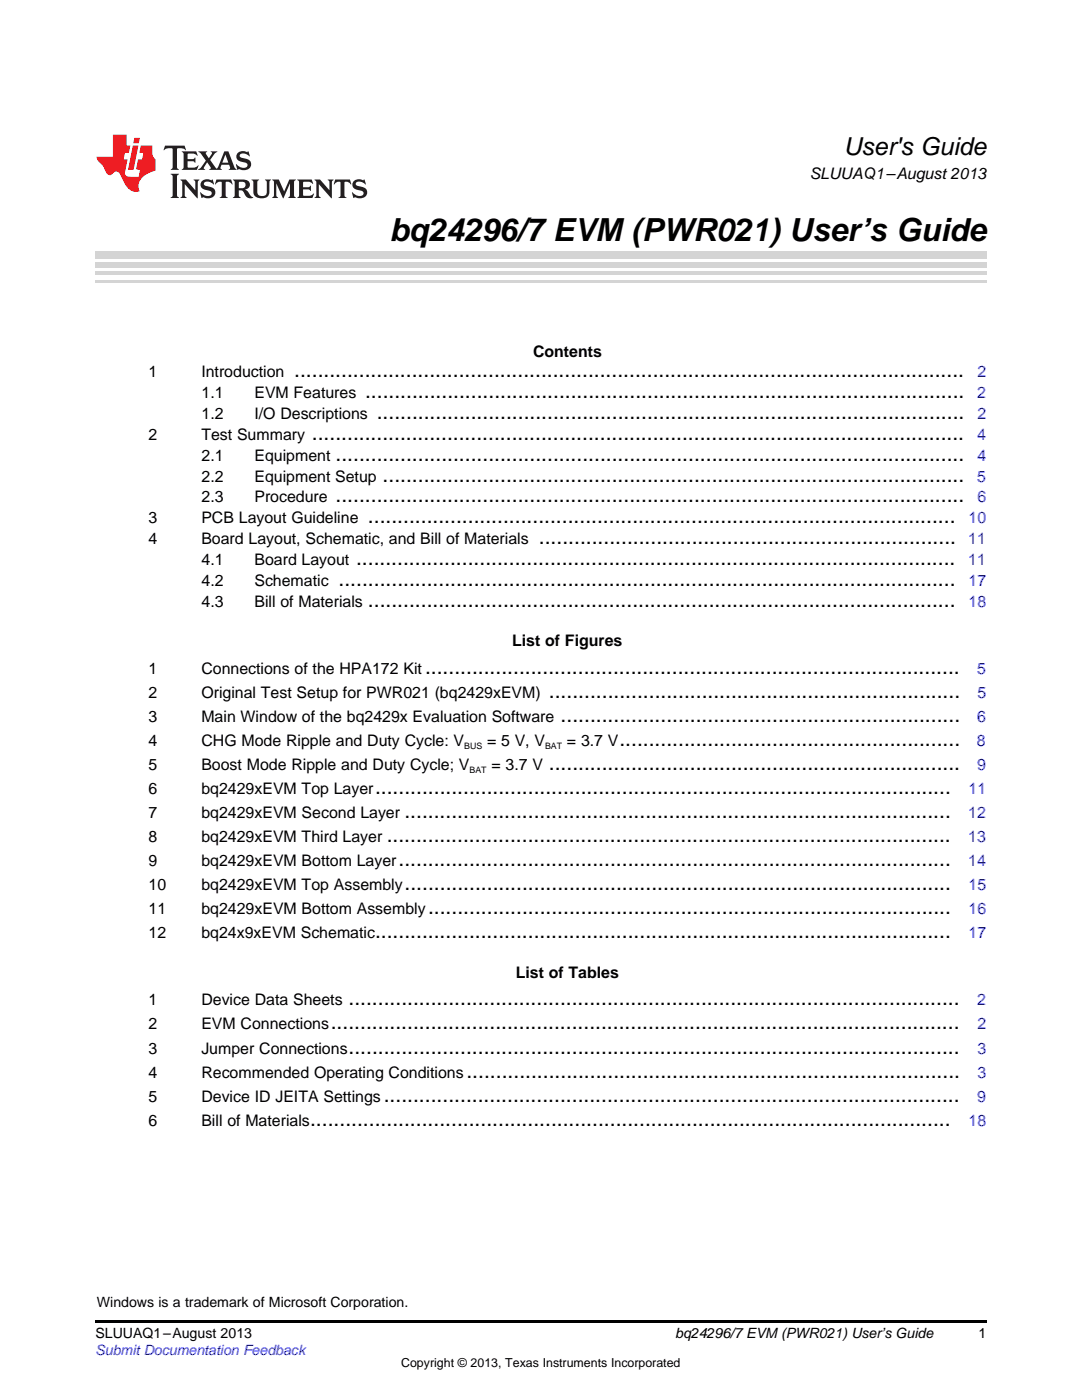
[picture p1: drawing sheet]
<svg xmlns="http://www.w3.org/2000/svg" width="216mm" height="279mm" viewBox="0 0 216 279" stroke-linecap="round" stroke-linejoin="round" font-family="sans-serif">
<defs><g id="words">
<text font-size="6.3" x="77.7" y="48">bq24296/7 EVM (PWR021) User’s Guide</text>
<text font-size="4.9" x="168.3" y="30.9">User's Guide</text>
<g font-size="4.2">
<text x="58.7" y="75.3">..................................................................................................................</text>
<text x="72.8" y="79.4">......................................................................................................</text>
<text x="75.2" y="83.6">....................................................................................................</text>
<text x="62.2" y="87.8">...............................................................................................................</text>
<text x="67" y="91.9">...........................................................................................................</text>
<text x="67" y="100.3">...........................................................................................................</text>
<text x="76.3" y="96.1">...................................................................................................</text>
<text x="73.4" y="104.4">....................................................................................................</text>
<text x="71" y="112.7">......................................................................................................</text>
<text x="107.5" y="108.6">.......................................................................</text>
<text x="67.6" y="116.9">.........................................................................................................</text>
<text x="73.4" y="121.1">....................................................................................................</text>
<text x="84.8" y="134.5">...........................................................................................</text>
<text x="109.5" y="139.3">......................................................................</text>
<text x="111.9" y="144.1">....................................................................</text>
<text x="123.6" y="148.9">..........................................................</text>
<text x="109.5" y="153.7">......................................................................</text>
<text x="74.8" y="158.5">..................................................................................................</text>
<text x="80.7" y="163.3">.............................................................................................</text>
<text x="77.2" y="168.1">................................................................................................</text>
<text x="79.5" y="172.9">..............................................................................................</text>
<text x="80.7" y="177.7">.............................................................................................</text>
<text x="85.4" y="182.5">.........................................................................................</text>
<text x="74.8" y="187.3">..................................................................................................</text>
<text x="69.5" y="200.7">........................................................................................................</text>
<text x="66" y="205.5">...........................................................................................................</text>
<text x="69.5" y="210.3">........................................................................................................</text>
<text x="93.1" y="215.1">....................................................................................</text>
<text x="76.6" y="219.9">..................................................................................................</text>
<text x="61.9" y="224.6">.............................................................................................................</text>
</g>
<g font-size="3.2">
<text x="161.6" y="35.7">SLUUAQ1–August 2013</text>
<text x="106.4" y="71.2">Contents</text>
<text x="29.6" y="75.3">1</text>
<text x="40.2" y="75.3">Introduction</text>
<text x="40.2" y="79.4">1.1</text>
<text x="40.2" y="83.6">1.2</text>
<text x="50.8" y="79.4">EVM Features</text>
<text x="50.8" y="83.6">I/O Descriptions</text>
<text x="29.6" y="87.8">2</text>
<text x="40.2" y="87.8">Test Summary</text>
<text x="40.2" y="91.9">2.1</text>
<text x="50.8" y="91.9">Equipment</text>
<text x="40.2" y="96.1">2.2</text>
<text x="40.2" y="100.3">2.3</text>
<text x="50.8" y="96.1">Equipment Setup</text>
<text x="50.8" y="100.3">Procedure</text>
<text x="29.6" y="104.4">3</text>
<text x="40.2" y="104.4">PCB Layout Guideline</text>
<text x="29.6" y="108.6">4</text>
<text x="40.2" y="108.6">Board Layout, Schematic, and Bill of Materials</text>
<text x="40.2" y="112.7">4.1</text>
<text x="50.8" y="112.7">Board Layout</text>
<text x="40.2" y="116.9">4.2</text>
<text x="50.8" y="116.9">Schematic</text>
<text x="40.2" y="121.1">4.3</text>
<text x="50.8" y="121.1">Bill of Materials</text>
<text x="102.2" y="128.9">List of Figures</text>
<text x="29.6" y="134.5">1</text>
<text x="40.2" y="134.5">Connections of the HPA172 Kit</text>
<text x="29.6" y="139.3">2</text>
<text x="40.2" y="139.3">Original Test Setup for PWR021 (bq2429xEVM)</text>
<text x="29.6" y="144.1">3</text>
<text x="29.6" y="148.9">4</text>
<text x="40.2" y="144.1">Main Window of the bq2429x Evaluation Software</text>
<text x="40.2" y="148.9">CHG Mode Ripple and Duty Cycle: V</text>
<text x="97.2" y="148.9">= 5 V, V</text>
<text x="113.1" y="148.9">= 3.7 V</text>
<text x="29.6" y="153.7">5</text>
<text x="40.2" y="153.7">Boost Mode Ripple and Duty Cycle; V</text>
<text x="98.1" y="153.7">= 3.7 V</text>
<text x="29.6" y="158.5">6</text>
<text x="40.2" y="158.5">bq2429xEVM Top Layer</text>
<text x="29.6" y="163.3">7</text>
<text x="40.2" y="163.3">bq2429xEVM Second Layer</text>
<text x="29.6" y="168.1">8</text>
<text x="29.6" y="172.9">9</text>
<text x="40.2" y="168.1">bq2429xEVM Third Layer</text>
<text x="40.2" y="172.9">bq2429xEVM Bottom Layer</text>
<text x="29.6" y="177.7">10</text>
<text x="40.2" y="177.7">bq2429xEVM Top Assembly</text>
<text x="29.6" y="182.5">11</text>
<text x="40.2" y="182.5">bq2429xEVM Bottom Assembly</text>
<text x="29.6" y="187.3">12</text>
<text x="40.2" y="187.3">bq24x9xEVM Schematic</text>
<text x="102.9" y="195.1">List of Tables</text>
<text x="29.6" y="200.7">1</text>
<text x="40.2" y="200.7">Device Data Sheets</text>
<text x="29.6" y="205.5">2</text>
<text x="40.2" y="205.5">EVM Connections</text>
<text x="29.6" y="210.3">3</text>
<text x="29.6" y="215.1">4</text>
<text x="40.2" y="210.3">Jumper Connections</text>
<text x="40.2" y="215.1">Recommended Operating Conditions</text>
<text x="29.6" y="219.9">5</text>
<text x="40.2" y="219.9">Device ID JEITA Settings</text>
<text x="29.6" y="224.6">6</text>
<text x="40.2" y="224.6">Bill of Materials</text>
</g>
<g font-size="3.2" fill="#00f">
<text x="195" y="75.3">2</text>
<text x="195" y="79.4">2</text>
<text x="195" y="83.6">2</text>
<text x="195" y="87.8">4</text>
<text x="195" y="91.9">4</text>
<text x="195" y="96.1">5</text>
<text x="195" y="100.3">6</text>
<text x="193.3" y="104.4">10</text>
<text x="193.2" y="112.7">11</text>
<text x="193.2" y="108.6">11</text>
<text x="193.3" y="116.9">17</text>
<text x="193.3" y="121.1">18</text>
<text x="195" y="134.5">5</text>
<text x="195" y="139.3">5</text>
<text x="194.9" y="148.9">8</text>
<text x="195" y="144.1">6</text>
<text x="195" y="153.7">9</text>
<text x="193.3" y="158.5">11</text>
<text x="193.2" y="163.3">12</text>
<text x="193.2" y="172.9">14</text>
<text x="193.2" y="168.1">13</text>
<text x="193.3" y="177.7">15</text>
<text x="193.3" y="182.5">16</text>
<text x="193.3" y="187.3">17</text>
<text x="195" y="200.7">2</text>
<text x="195" y="205.5">2</text>
<text x="195" y="210.3">3</text>
<text x="195" y="215.1">3</text>
<text x="195" y="219.9">9</text>
<text x="193.3" y="224.6">18</text>
</g>
<g font-size="2.8">
<text x="19.3" y="260.9">Windows is a trademark of Microsoft Corporation.</text>
<text x="19" y="267.1">SLUUAQ1–August 2013</text>
<text x="134.7" y="267.1">bq24296/7 EVM (PWR021) User’s Guide</text>
<text x="195.3" y="267">1</text>
</g>
<text font-size="2.8" fill="#00f" x="19" y="270.4">Submit Documentation Feedback</text>
<text font-size="2.5" x="80" y="272.7">Copyright © 2013, Texas Instruments Incorporated</text>
<g font-size="1.8">
<text x="92.6" y="149.5">BUS</text>
<text x="108.8" y="149.5">BAT</text>
<text x="93.7" y="154.3">BAT</text>
</g>
</g></defs>
<path d="M19 263.5h177.8v.6h-177.8z" fill="#000"/>
<path d="M19 56.1h177.8" fill="none" stroke="#d4d4d4" stroke-width=".42"/>
<g fill="#d4d4d4">
<path d="M19 54.2h177.8v.7h-177.8z"/>
<path d="M19 52.4h177.8v1h-177.8z"/>
<path d="M19 50.3h177.8v1.4h-177.8z"/>
</g>
<path d="M32.9 29.1l-.3 .9h.1a1.64 1.64 0 0 1 1.7-.3l.1 3.6-.4 .6h1.6l-.4-.6v-3.5v-.1l.4-.1a1.36 1.36 0 0 1 1.3 .4h.1l-.3-.9zM36.3 30.2l.3 .3v.3v2.5v.3l-.3 .3h3l.3-.9h-.1a1.87 1.87 0 0 1-2 .4l-.1-1.2h1.2l.4 .3v-1.1l-.4 .3-1.2 .1 .1-1.1 .2-.1a1.66 1.66 0 0 1 1.7 .5l.1-.1-.3-.8zM39.6 30.2l1.5 1.9-.9 1.2-.7 .6h1.4l-.3-.3 .7-1.2 .8 1.2-.3 .3h2.5l-.3-.3 .2-.7h1.5l.2 .6-.3 .4h1.6l-.4-.5-1.2-3.2h-.8l-1.2 2.9-.4 .6-1.3-1.8 .9-1.1 .6-.6h-1.4l.3 .3-.6 1.1-.6-1 .2-.4zM45 30.8l.6 1.7h-1.2zM47.4 30.6a1.04 1.04 0 0 0-.2 1.1 1.04 1.04 0 0 0 1 .6l1 .2a.5 .5 0 0 1 .2 .6 .5 .5 0 0 1-.5 .4 1.76 1.76 0 0 1-1.7-.8l-.1 .1 .3 1.1 .2-.1a2.54 2.54 0 0 0 2.2-.3 1.12 1.12 0 0 0 .2-1.2 1.12 1.12 0 0 0-1-.6l-1-.3a.4 .4 0 0 1-.2-.4 .4 .4 0 0 1 .4-.3 1.6 1.6 0 0 1 1.6 .5h.1l-.3-1-.3 .2-.2-.1a1.62 1.62 0 0 0-1.7 .3zM34.1 34.7l.3 .3 .1 .3v3.6l-.1 .3-.3 .3h1.6l-.3-.3-.1-.3v-3.6l.1-.3 .3-.3zM36 35.8l.4 .6v2.5l-.1 .3-.3 .3h1.2l-.3-.6v-2.1l2.6 2.8v-3.2l.3-.6h-1.2l.3 .4 .1 1.7-1.9-2.1zM40.3 36.2a1.04 1.04 0 0 0-.2 1.1 1.04 1.04 0 0 0 .9 .6l1 .3a.5 .5 0 0 1 .2 .5 .5 .5 0 0 1-.4 .4 1.76 1.76 0 0 1-1.8-.7h-.1l.3 1.1 .2-.1a2.55 2.55 0 0 0 2.3-.3 1.12 1.12 0 0 0 .2-1.2 1.12 1.12 0 0 0-1-.6l-1-.3a.41 .41 0 0 1-.2-.4 .41 .41 0 0 1 .4-.3 1.6 1.6 0 0 1 1.5 .5h.1l-.3-1-.2 .2-.2-.1a1.64 1.64 0 0 0-1.7 .3zM43.2 35.8l-.3 1h.1a.95 .95 0 0 1 1.2-.5v2.6v.3l-.4 .3h1.6l-.3-.3-.1-.3v-2.4l.3-.2a1.02 1.02 0 0 1 1 .5h.1l-.3-1zM46.5 35.8l.3 .4v.2v2.5v.3l-.3 .3h1.5l-.3-.3-.1-1.2a.9 .9 0 0 1 1.2 .8 1.07 1.07 0 0 0 1.7 .6 1.97 1.97 0 0 1-1.1-1.3l-.5-.3a.98 .98 0 0 0 1-1 .98 .98 0 0 0-1-.9zM47.7 36.3h.2a.81 .81 0 0 1 1.1 .6 .64 .64 0 0 1-.7 .7h-.7zM50.2 35.8l.3 .4 .1 .2v1.9a1.59 1.59 0 0 0 2.1 1.2 1.15 1.15 0 0 0 1.1-1.2v-2.1l.3-.4h-1.2l.3 .6v1.9a.97 .97 0 0 1-.7 .9 .97 .97 0 0 1-1.1-.6l-.1-2.2 .1-.2 .3-.4zM54.3 35.8l.3 .4 .1 .2v2.5l-.4 .6h1.2l-.4-.6v-2.3l1.4 3 1.4-3v2.3l-.4 .6h1.5l-.3-.3v-.3v-2.5v-.2l.3-.4h-1.3l-1 2.4-1.1-2.4zM59.3 35.8l.3 .4 .1 .2v2.5l-.1 .3-.3 .3h3l.4-.8-.1-.1a1.88 1.88 0 0 1-2.1 .4v-1.2h1.2l.3 .3v-1l-.3 .2-1.2 .1v-1l.3-.1a1.66 1.66 0 0 1 1.6 .4h.1l-.3-.9zM62.8 35.8l.3 .6v2.5v.3l-.3 .3h1.2l-.4-.6v-2.1l2.6 2.8v-3.2l.3-.6h-1.1l.3 .4v1.7l-1.8-2.1zM66.9 35.8l-.3 1h.1a.95 .95 0 0 1 1.2-.5v2.6v.3l-.4 .3h1.6l-.3-.3-.1-.3v-2.4l.3-.2a1.02 1.02 0 0 1 1 .5h.1l-.3-1zM70.6 36.2a1.04 1.04 0 0 0-.2 1.1 1.04 1.04 0 0 0 .9 .6l1 .3a.5 .5 0 0 1 .2 .5 .5 .5 0 0 1-.4 .4 1.75 1.75 0 0 1-1.8-.7h-.1l.3 1.1 .2-.1a2.56 2.56 0 0 0 2.3-.3 1.12 1.12 0 0 0 .2-1.2 1.12 1.12 0 0 0-1-.6l-1-.3a.4 .4 0 0 1-.2-.4 .4 .4 0 0 1 .4-.3 1.6 1.6 0 0 1 1.5 .5h.1l-.3-1-.2 .2-.2-.1a1.64 1.64 0 0 0-1.7 .3z" fill="#231f20"/>
<path d="M22.5 26.9v4.4h-3.2a2.57 2.57 0 0 0 1.2 1.7l.4 .8a1.22 1.22 0 0 0 1.3 1.1l.2-.2a.9 .9 0 0 1 1-.5 .9 .9 0 0 1 .7 .9l.5 1.1a2.58 2.58 0 0 0 3.3 1.9 2.35 2.35 0 0 1 .9-3.1l1.1-.6 1.1-.3v-2.3a1.45 1.45 0 0 1-.6-1.3v-1.5h-2.3l-.3 1.5h.8l-.2 1.3h-.9l-.3 1.6 .1 .4 .7 .1-.3 1.4h-1.1a1.52 1.52 0 0 1-1.7-.6l.6-2.9h-.8l.2-1.3h.8l.3-1.5h-.7v-2.1zM26.5 29l-1 4.9h1.2l.9-4.9zM26.8 27.5l-.2 1.1h1.1l.2-1.1z" fill="#ee1d23"/>
<use href="#words"/>
</svg>
